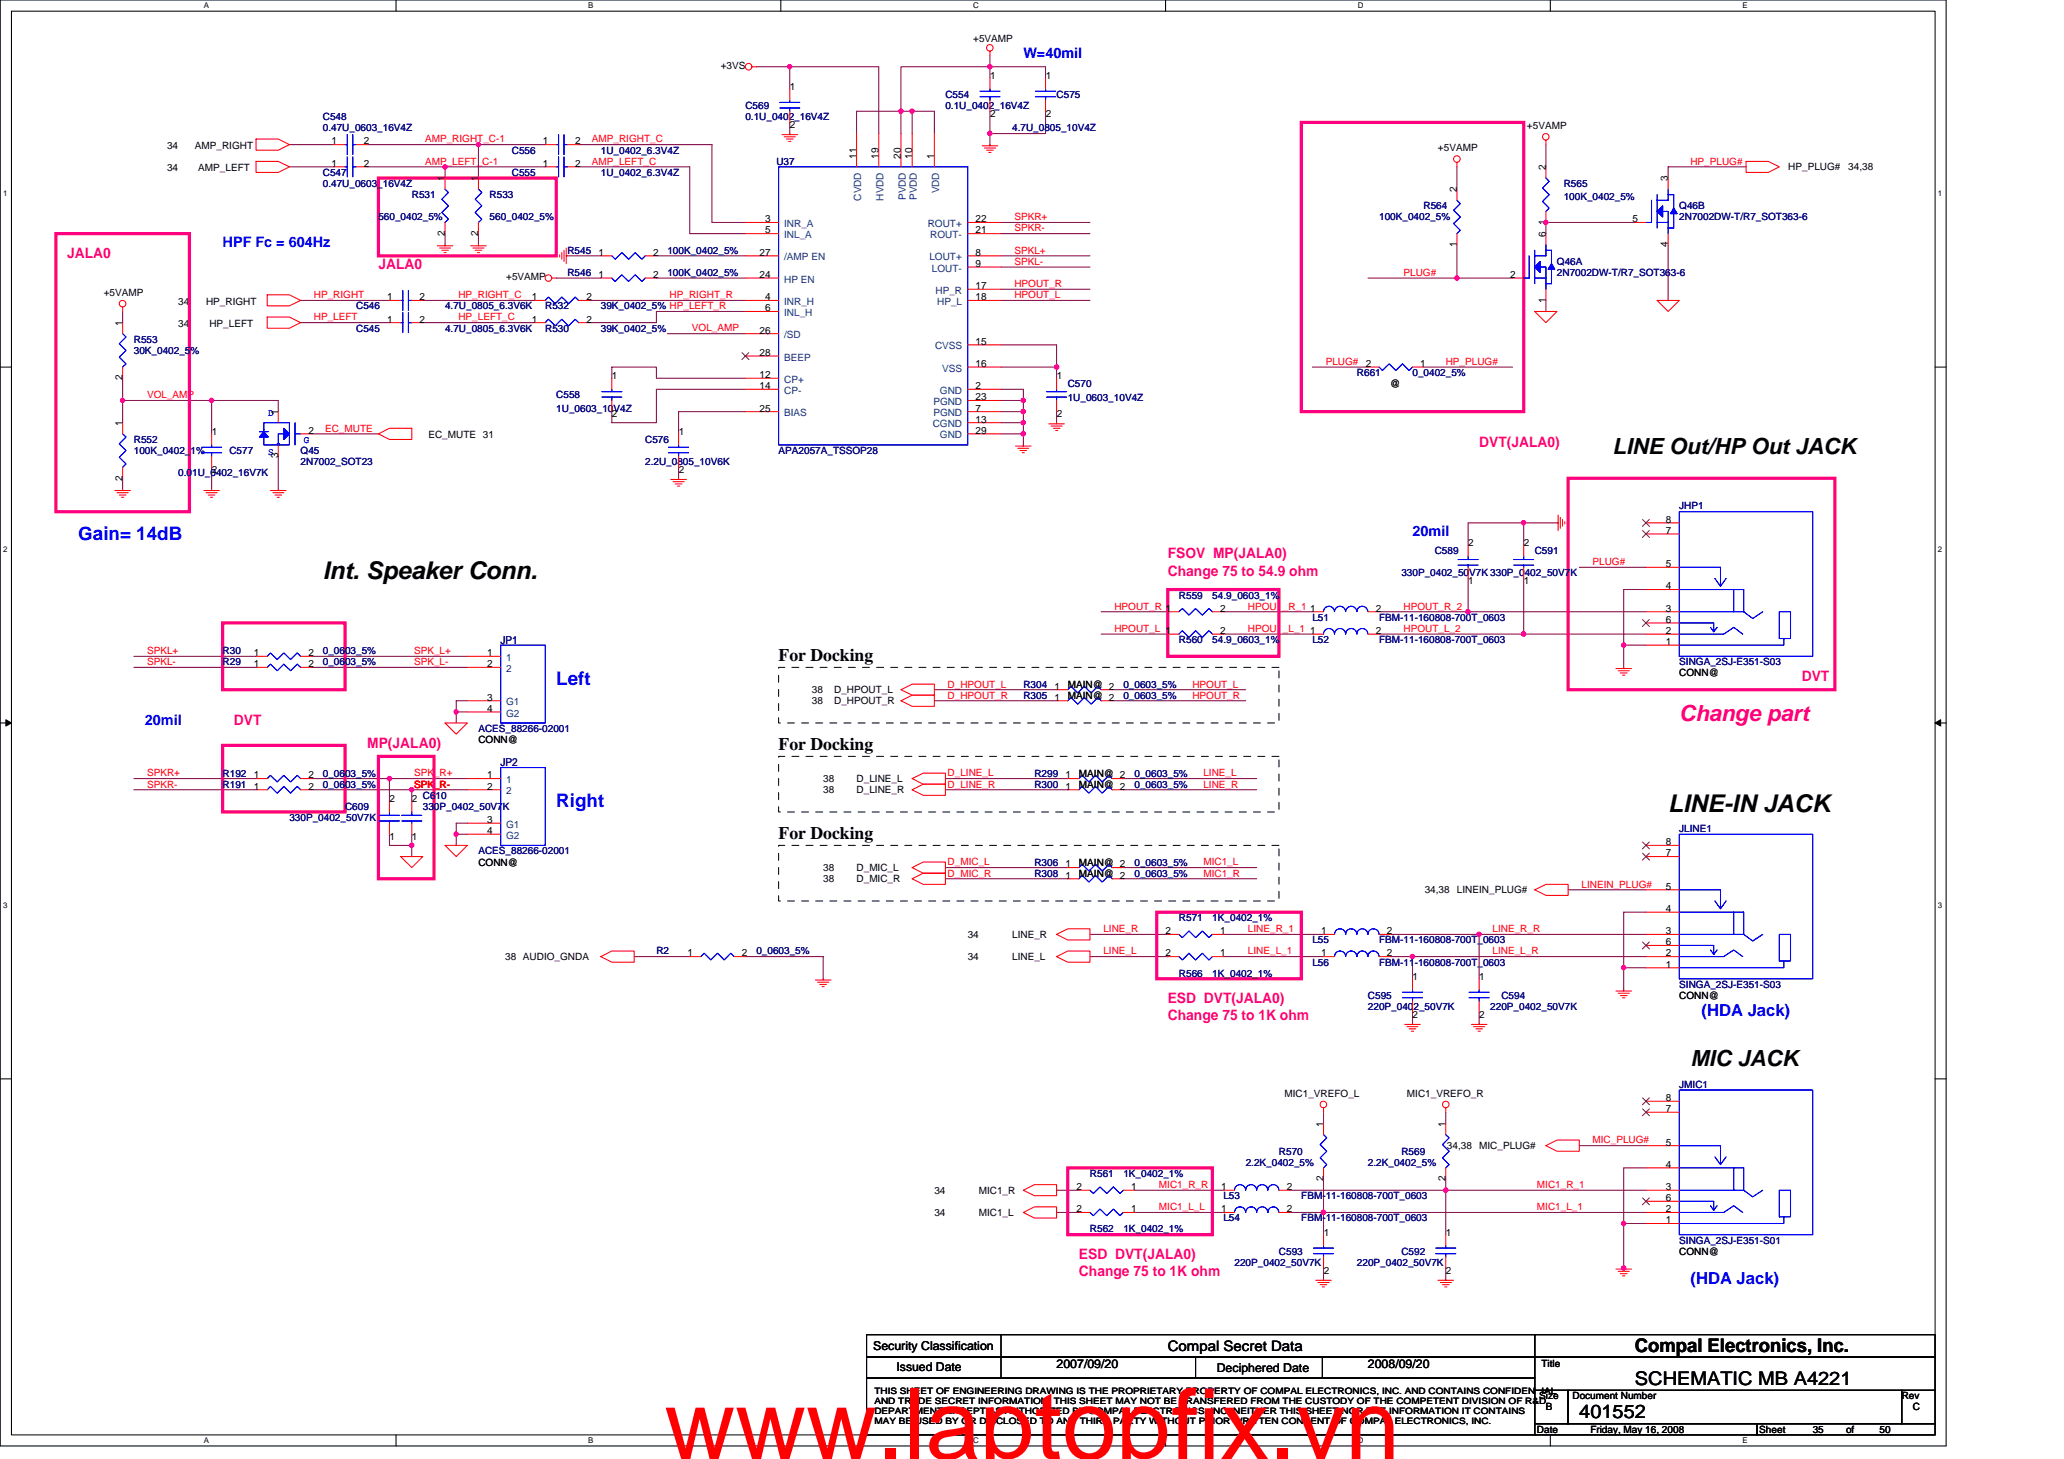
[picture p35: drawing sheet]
<svg xmlns="http://www.w3.org/2000/svg" width="297mm" height="210mm" viewBox="0 0 297 210" stroke-linecap="round" stroke-linejoin="round" font-family="sans-serif">
<defs><g id="words">
<text font-size="14.1" fill="#f00" x="95.6" y="209.9">www.laptopfix.vn</text>
<g font-size="3.5">
<text x="46.5" y="83.2">Int. Speaker Conn.</text>
<text x="240.1" y="116.9">LINE-IN JACK</text>
</g>
<g font-size="3.2">
<text x="232.1" y="65.4">LINE Out/HP Out JACK</text>
<text x="243.3" y="153.4">MIC JACK</text>
</g>
<text font-size="3.2" fill="#ff0080" x="241.7" y="103.8">Change part</text>
<g font-size="2.7" fill="#00f">
<text x="11.3" y="77.7">Gain= 14dB</text>
<text x="80" y="98.5">Left</text>
<text x="80" y="116.1">Right</text>
</g>
<g font-size="2.7">
<text x="235.3" y="194.5">Compal Electronics, Inc.</text>
<text x="235.3" y="199.3">SCHEMATIC MB A4221</text>
<text x="227.3" y="204.1">401552</text>
</g>
<g font-size="2.5">
<text x="112.1" y="95.1">For Docking</text>
<text x="112.1" y="107.9">For Docking</text>
<text x="112.1" y="120.7">For Docking</text>
</g>
<g font-size="2.4" fill="#00f">
<text x="244.9" y="146.2">(HDA Jack)</text>
<text x="243.3" y="184.7">(HDA Jack)</text>
</g>
<g font-size="2.1" fill="#00f">
<text x="147.3" y="8.3">W=40mil</text>
<text x="32" y="35.5">HPF Fc = 604Hz</text>
<text x="203.3" y="77.2">20mil</text>
<text x="20.8" y="104.4">20mil</text>
</g>
<g font-size="2.1" fill="#ff0080">
<text x="9.6" y="37.1">JALA0</text>
<text x="54.5" y="38.7">JALA0</text>
<text x="212.9" y="64.3">DVT(JALA0)</text>
<text x="168.1" y="80.3">FSOV MP(JALA0)</text>
<text x="168.1" y="82.8">Change 75 to 54.9 ohm</text>
<text x="259.3" y="97.9">DVT</text>
<text x="33.7" y="104.4">DVT</text>
<text x="52.8" y="107.5">MP(JALA0)</text>
<text x="168.1" y="144.4">ESD DVT(JALA0)</text>
<text x="168.1" y="146.8">Change 75 to 1K ohm</text>
<text x="155.3" y="181.2">ESD DVT(JALA0)</text>
<text x="155.3" y="183.6">Change 75 to 1K ohm</text>
</g>
<text font-size="2.1" x="168.1" y="194.4">Compal Secret Data</text>
<g font-size="1.8">
<text x="125.7" y="194.2">Security Classification</text>
<text x="129" y="197.3">Issued Date</text>
<text x="152.1" y="196.8">2007/09/20</text>
<text x="175.1" y="197.4">Deciphered Date</text>
<text x="196.9" y="196.8">2008/09/20</text>
</g>
<g font-size="1.6" fill="#000080">
<text x="72" y="92.6">JP1</text>
<text x="72" y="110.2">JP2</text>
</g>
<g font-size="1.4">
<text x="103.7" y="9.9">+3VS</text>
<text x="140.1" y="6.1">+5VAMP</text>
<text x="142.5" y="11.4">1</text>
<text x="150.5" y="11.4">1</text>
<text x="113.7" y="13">1</text>
<text x="142.5" y="16.8">2</text>
<text x="150.5" y="16.8">2</text>
<text x="24" y="21.5">34</text>
<text x="28" y="21.5">AMP_RIGHT</text>
<text x="47.7" y="24">1</text>
<text x="47.7" y="20.8">1</text>
<text x="52.4" y="24">2</text>
<text x="52.4" y="20.8">2</text>
<text x="78.1" y="24">1</text>
<text x="78.1" y="20.8">1</text>
<text x="82.8" y="24">2</text>
<text x="82.8" y="20.8">2</text>
<text x="113.7" y="18.4">2</text>
<text x="123.3" y="22.9" transform="rotate(-90 123.3 22.9)">11</text>
<text x="126.4" y="22.9" transform="rotate(-90 126.4 22.9)">19</text>
<text x="129.6" y="22.9" transform="rotate(-90 129.6 22.9)">20</text>
<text x="131.3" y="22.9" transform="rotate(-90 131.3 22.9)">10</text>
<text x="134.4" y="22.9" transform="rotate(-90 134.4 22.9)">1</text>
<text x="206.9" y="21.8">+5VAMP</text>
<text x="219.7" y="18.6">+5VAMP</text>
<text x="24" y="24.7">34</text>
<text x="28.5" y="24.7">AMP_LEFT</text>
<text x="64" y="26.1" transform="rotate(-90 64 26.1)">1</text>
<text x="68.8" y="26.1" transform="rotate(-90 68.8 26.1)">1</text>
<text x="209.7" y="27.7" transform="rotate(-90 209.7 27.7)">2</text>
<text x="222.5" y="24.5" transform="rotate(-90 222.5 24.5)">2</text>
<text x="240" y="26.1" transform="rotate(-90 240 26.1)">3</text>
<text x="257.4" y="24.5">HP_PLUG#</text>
<text x="266" y="24.5">34,38</text>
<text x="64" y="33.9" transform="rotate(-90 64 33.9)">2</text>
<text x="68.8" y="33.9" transform="rotate(-90 68.8 33.9)">2</text>
<text x="110.1" y="32">3</text>
<text x="110.1" y="33.6">5</text>
<text x="140.4" y="32">22</text>
<text x="140.4" y="33.6">21</text>
<text x="209.7" y="35.5" transform="rotate(-90 209.7 35.5)">1</text>
<text x="222.5" y="34.1" transform="rotate(-90 222.5 34.1)">6</text>
<text x="222.5" y="32.3" transform="rotate(-90 222.5 32.3)">1</text>
<text x="234.9" y="32">5</text>
<text x="240" y="35.5" transform="rotate(-90 240 35.5)">4</text>
<text x="72.9" y="40.3">+5VAMP</text>
<text x="86.1" y="36.8">1</text>
<text x="86.1" y="40">1</text>
<text x="94" y="36.8">2</text>
<text x="94" y="40">2</text>
<text x="109.3" y="36.8">27</text>
<text x="109.3" y="40">24</text>
<text x="140.4" y="36.8">8</text>
<text x="140.4" y="41.6">17</text>
<text x="140.4" y="38.4">9</text>
<text x="217.4" y="40">2</text>
<text x="14.9" y="42.6">+5VAMP</text>
<text x="17.6" y="46.9" transform="rotate(-90 17.6 46.9)">1</text>
<text x="25.7" y="43.9">34</text>
<text x="25.7" y="47.1">34</text>
<text x="29.7" y="43.9">HP_RIGHT</text>
<text x="30.1" y="47.1">HP_LEFT</text>
<text x="55.7" y="46.4">1</text>
<text x="55.7" y="43.2">1</text>
<text x="60.4" y="46.4">2</text>
<text x="60.4" y="43.2">2</text>
<text x="76.5" y="46.4">1</text>
<text x="76.5" y="43.2">1</text>
<text x="84.4" y="46.4">2</text>
<text x="84.4" y="43.2">2</text>
<text x="109.3" y="48">26</text>
<text x="110.1" y="43.2">4</text>
<text x="110.1" y="44.8">6</text>
<text x="140.4" y="43.2">18</text>
<text x="222.5" y="43.5" transform="rotate(-90 222.5 43.5)">1</text>
<text x="109.3" y="51.2">28</text>
<text x="140.4" y="52.8">16</text>
<text x="140.4" y="49.6">15</text>
<text x="196.6" y="52.8">2</text>
<text x="204.4" y="52.8">1</text>
<text x="17.6" y="54.7" transform="rotate(-90 17.6 54.7)">2</text>
<text x="40" y="59.7" transform="rotate(-90 40 59.7)">1</text>
<text x="88.1" y="54.6">1</text>
<text x="109.3" y="54.4">12</text>
<text x="109.3" y="56">14</text>
<text x="109.3" y="59.2">25</text>
<text x="140.4" y="57.6">23</text>
<text x="140.4" y="59.2">7</text>
<text x="140.4" y="56">2</text>
<text x="152.1" y="54.6">1</text>
<text x="200.1" y="55.7">@</text>
<text x="17.6" y="61.3" transform="rotate(-90 17.6 61.3)">1</text>
<text x="30.5" y="62.6">1</text>
<text x="40" y="65.9" transform="rotate(-90 40 65.9)">3</text>
<text x="44.4" y="62.4">2</text>
<text x="61.7" y="63.1">EC_MUTE 31</text>
<text x="88.1" y="60">2</text>
<text x="97.7" y="62.6">1</text>
<text x="140.4" y="62.4">29</text>
<text x="140.4" y="60.8">13</text>
<text x="152.1" y="60">2</text>
<text x="17.6" y="69.2" transform="rotate(-90 17.6 69.2)">2</text>
<text x="30.5" y="68">2</text>
<text x="97.7" y="68">2</text>
<text x="239.8" y="75.2">8</text>
<text x="239.8" y="76.8">7</text>
<text x="211.3" y="78.6">2</text>
<text x="219.3" y="78.6">2</text>
<text x="239.8" y="81.6">5</text>
<text x="175.6" y="88">2</text>
<text x="188.5" y="88">1</text>
<text x="198" y="88">2</text>
<text x="211.3" y="84">1</text>
<text x="219.3" y="84">1</text>
<text x="239.8" y="88">3</text>
<text x="239.8" y="84.8">4</text>
<text x="239.8" y="89.6">6</text>
<text x="36.5" y="94.4">1</text>
<text x="36.5" y="96">1</text>
<text x="44.4" y="94.4">2</text>
<text x="44.4" y="96">2</text>
<text x="70.1" y="94.4">1</text>
<text x="70.1" y="96">2</text>
<text x="175.6" y="91.2">2</text>
<text x="188.5" y="91.2">1</text>
<text x="198" y="91.2">2</text>
<text x="239.8" y="92.8">1</text>
<text x="239.8" y="91.2">2</text>
<text x="70.1" y="100.8">3</text>
<text x="116.9" y="99.7">38</text>
<text x="116.9" y="101.3">38</text>
<text x="120.1" y="99.7">D_HPOUT_L</text>
<text x="120.1" y="101.3">D_HPOUT_R</text>
<text x="151.7" y="99.2">1</text>
<text x="151.7" y="100.8">1</text>
<text x="153.7" y="98.9">MAIN@ 2</text>
<text x="153.7" y="100.5">MAIN@ 2</text>
<text x="241.7" y="97.3">CONN@</text>
<text x="68.9" y="106.9">CONN@</text>
<text x="70.1" y="102.4">4</text>
<text x="36.5" y="112">1</text>
<text x="36.5" y="113.6">1</text>
<text x="44.4" y="112">2</text>
<text x="44.4" y="113.6">2</text>
<text x="70.1" y="112">1</text>
<text x="70.1" y="113.6">2</text>
<text x="118.5" y="112.5">38</text>
<text x="123.3" y="112.5">D_LINE_L</text>
<text x="153.3" y="113.6">1</text>
<text x="153.3" y="112">1</text>
<text x="155.3" y="113.3">MAIN@ 2</text>
<text x="155.3" y="111.7">MAIN@ 2</text>
<text x="56.1" y="115.4">2</text>
<text x="59.3" y="115.4">2</text>
<text x="70.1" y="120">4</text>
<text x="70.1" y="118.4">3</text>
<text x="118.5" y="114.1">38</text>
<text x="123.3" y="114.1">D_LINE_R</text>
<text x="56.1" y="120.8">1</text>
<text x="59.3" y="120.8">1</text>
<text x="68.9" y="124.5">CONN@</text>
<text x="118.5" y="125.3">38</text>
<text x="123.3" y="125.3">D_MIC_L</text>
<text x="153.3" y="124.8">1</text>
<text x="155.3" y="124.5">MAIN@ 2</text>
<text x="239.8" y="121.6">8</text>
<text x="239.8" y="123.2">7</text>
<text x="118.5" y="126.9">38</text>
<text x="123.3" y="126.9">D_MIC_R</text>
<text x="153.3" y="126.4">1</text>
<text x="155.3" y="126.1">MAIN@ 2</text>
<text x="205" y="128.5">34,38</text>
<text x="209.7" y="128.5">LINEIN_PLUG#</text>
<text x="239.8" y="131.2">4</text>
<text x="239.8" y="128">5</text>
<text x="98.9" y="137.6">1</text>
<text x="106.8" y="137.6">2</text>
<text x="139.3" y="134.9">34</text>
<text x="145.7" y="134.9">LINE_R</text>
<text x="167.7" y="137.6">2</text>
<text x="167.7" y="134.4">2</text>
<text x="175.6" y="137.6">1</text>
<text x="175.6" y="134.4">1</text>
<text x="190.1" y="134.4">1</text>
<text x="190.1" y="137.6">1</text>
<text x="199.6" y="134.4">2</text>
<text x="199.6" y="137.6">2</text>
<text x="239.8" y="137.6">2</text>
<text x="239.8" y="134.4">3</text>
<text x="239.8" y="136">6</text>
<text x="72.7" y="138.1">38 AUDIO_GNDA</text>
<text x="139.3" y="138.1">34</text>
<text x="145.7" y="138.1">LINE_L</text>
<text x="203.3" y="141">1</text>
<text x="212.9" y="141">1</text>
<text x="239.8" y="139.2">1</text>
<text x="241.7" y="143.7">CONN@</text>
<text x="203.3" y="146.4">2</text>
<text x="212.9" y="146.4">2</text>
<text x="184.9" y="157.8">MIC1_VREFO_L</text>
<text x="202.5" y="157.8">MIC1_VREFO_R</text>
<text x="239.8" y="158.4">8</text>
<text x="239.8" y="160">7</text>
<text x="190.5" y="162.1" transform="rotate(-90 190.5 162.1)">1</text>
<text x="208" y="162.1" transform="rotate(-90 208 162.1)">1</text>
<text x="208.2" y="165.3">34,38</text>
<text x="212.9" y="165.3">MIC_PLUG#</text>
<text x="239.8" y="168">4</text>
<text x="239.8" y="164.8">5</text>
<text x="134.5" y="171.7">34</text>
<text x="140.9" y="171.7">MIC1_R</text>
<text x="154.9" y="171.2">2</text>
<text x="162.8" y="171.2">1</text>
<text x="175.7" y="171.2">1</text>
<text x="185.2" y="171.2">2</text>
<text x="190.5" y="169.9" transform="rotate(-90 190.5 169.9)">2</text>
<text x="208" y="169.9" transform="rotate(-90 208 169.9)">2</text>
<text x="239.8" y="171.2">3</text>
<text x="239.8" y="172.8">6</text>
<text x="134.5" y="174.9">34</text>
<text x="140.9" y="174.9">MIC1_L</text>
<text x="154.9" y="174.4">2</text>
<text x="162.8" y="174.4">1</text>
<text x="175.7" y="174.4">1</text>
<text x="185.2" y="174.4">2</text>
<text x="190.5" y="177.8">1</text>
<text x="208.1" y="177.8">1</text>
<text x="239.8" y="176">1</text>
<text x="239.8" y="174.4">2</text>
<text x="190.5" y="183.2">2</text>
<text x="208.1" y="183.2">2</text>
<text x="241.7" y="180.5">CONN@</text>
<text x="221.8" y="196.7">Title</text>
<text x="221.5" y="201.3">Size</text>
<text x="222.5" y="202.9">B</text>
<text x="226.3" y="201.3">Document Number</text>
<text x="273.7" y="201.3">Rev</text>
<text x="275.3" y="202.9">C</text>
<text x="221.2" y="206.1">Date</text>
<text x="228.9" y="206.1">Friday, May 16, 2008</text>
<text x="253.2" y="206.1">Sheet</text>
<text x="260.9" y="206.1">35</text>
<text x="265.7" y="206.1">of</text>
<text x="270.5" y="206.1">50</text>
</g>
<g font-size="1.4" fill="#000080">
<text x="46.5" y="17.3">C548</text>
<text x="107.3" y="15.7">C569</text>
<text x="107.3" y="17.3">0.1U_0402_16V4Z</text>
<text x="136.1" y="14.1">C554</text>
<text x="136.1" y="15.7">0.1U_0402_16V4Z</text>
<text x="152.1" y="14.1">C575</text>
<text x="46.5" y="18.9">0.47U_0603_16V4Z</text>
<text x="73.7" y="22.1">C556</text>
<text x="86.5" y="22.1">1U_0402_6.3V4Z</text>
<text x="111.7" y="23.7">U37</text>
<text x="145.7" y="18.9">4.7U_0805_10V4Z</text>
<text x="46.5" y="25.3">C547</text>
<text x="46.5" y="26.9">0.47U_0603_16V4Z</text>
<text x="59.3" y="28.5">R531</text>
<text x="70.5" y="28.5">R533</text>
<text x="73.7" y="25.3">C555</text>
<text x="86.5" y="25.3">1U_0402_6.3V4Z</text>
<text x="225" y="26.9">R565</text>
<text x="225" y="28.8">100K_0402_5%</text>
<text x="54.5" y="31.7">560_0402_5%</text>
<text x="70.5" y="31.7">560_0402_5%</text>
<text x="198.5" y="31.7">100K_0402_5%</text>
<text x="204.9" y="30.1">R564</text>
<text x="241.7" y="30.1">Q46B</text>
<text x="241.7" y="31.7">2N7002DW-T/R7_SOT363-6</text>
<text x="81.7" y="36.5">R545</text>
<text x="81.7" y="39.7">R546</text>
<text x="96.1" y="36.5">100K_0402_5%</text>
<text x="96.1" y="39.7">100K_0402_5%</text>
<text x="224.1" y="38.1">Q46A</text>
<text x="224.1" y="39.7">2N7002DW-T/R7_SOT363-6</text>
<text x="51.3" y="47.7">C545</text>
<text x="51.3" y="44.5">C546</text>
<text x="64" y="47.7">4.7U_0805_6.3V6K</text>
<text x="64" y="44.5">4.7U_0805_6.3V6K</text>
<text x="78.5" y="47.7">R530</text>
<text x="78.5" y="44.5">R532</text>
<text x="86.5" y="47.7">39K_0402_5%</text>
<text x="86.5" y="44.5">39K_0402_5% HP_LEFT_R</text>
<text x="19.3" y="49.3">R553</text>
<text x="19.3" y="50.9">30K_0402_5%</text>
<text x="80" y="57.3">C558</text>
<text x="80" y="59.2">1U_0603_10V4Z</text>
<text x="153.7" y="55.7">C570</text>
<text x="153.7" y="57.6">1U_0603_10V4Z</text>
<text x="195.3" y="54.1">R661</text>
<text x="203.3" y="54.1">0_0402_5%</text>
<text x="19.3" y="63.7">R552</text>
<text x="19.3" y="65.3">100K_0402_1%</text>
<text x="33" y="65.3">C577</text>
<text x="43.3" y="65.3">Q45</text>
<text x="92.9" y="63.7">C576</text>
<text x="112.1" y="65.3">APA2057A_TSSOP28</text>
<text x="25.6" y="68.5">0.01U_0402_16V7K</text>
<text x="43.3" y="66.9">2N7002_SOT23</text>
<text x="92.9" y="66.9">2.2U_0805_10V6K</text>
<text x="241.7" y="73.3">JHP1</text>
<text x="201.7" y="82.9">330P_0402_50V7K 330P_0402_50V7K</text>
<text x="206.5" y="79.7">C589</text>
<text x="220.9" y="79.7">C591</text>
<text x="169.7" y="86.1">R559</text>
<text x="174.5" y="86.1">54.9_0603_1%</text>
<text x="188.9" y="89.3">L51</text>
<text x="198.5" y="89.3">FBM-11-160808-700T_0603</text>
<text x="32" y="94.1">R30</text>
<text x="32" y="95.7">R29</text>
<text x="46.5" y="94.1">0_0603_5%</text>
<text x="46.5" y="95.7">0_0603_5%</text>
<text x="169.7" y="92.5">R560</text>
<text x="174.5" y="92.5">54.9_0603_1%</text>
<text x="188.9" y="92.5">L52</text>
<text x="198.5" y="92.5">FBM-11-160808-700T_0603</text>
<text x="241.7" y="95.7">SINGA_2SJ-E351-S03</text>
<text x="147.3" y="98.9">R304</text>
<text x="147.3" y="100.5">R305</text>
<text x="161.7" y="98.9">0_0603_5%</text>
<text x="161.7" y="100.5">0_0603_5%</text>
<text x="68.9" y="105.3">ACES_88266-02001</text>
<text x="32" y="111.7">R192</text>
<text x="32" y="113.3">R191</text>
<text x="46.5" y="111.7">0_0603_5%</text>
<text x="46.5" y="113.3">0_0603_5%</text>
<text x="148.9" y="113.3">R300</text>
<text x="148.9" y="111.7">R299</text>
<text x="163.3" y="113.3">0_0603_5%</text>
<text x="163.3" y="111.7">0_0603_5%</text>
<text x="41.7" y="118.1">330P_0402_50V7K</text>
<text x="49.7" y="116.5">C609</text>
<text x="60.9" y="114.9">C610</text>
<text x="60.9" y="116.5">330P_0402_50V7K</text>
<text x="241.7" y="119.7">JLINE1</text>
<text x="68.9" y="122.9">ACES_88266-02001</text>
<text x="148.9" y="124.5">R306</text>
<text x="163.3" y="124.5">0_0603_5%</text>
<text x="148.9" y="126.1">R308</text>
<text x="163.3" y="126.1">0_0603_5%</text>
<text x="94.5" y="137.3">R2</text>
<text x="108.9" y="137.3">0_0603_5%</text>
<text x="169.7" y="132.5">R571</text>
<text x="174.5" y="132.5">1K_0402_1%</text>
<text x="188.9" y="135.7">L55</text>
<text x="198.5" y="135.7">FBM-11-160808-700T_0603</text>
<text x="169.7" y="140.5">R566</text>
<text x="174.5" y="140.5">1K_0402_1%</text>
<text x="188.9" y="138.9">L56</text>
<text x="196.9" y="143.7">C595</text>
<text x="198.5" y="138.9">FBM-11-160808-700T_0603</text>
<text x="216.1" y="143.7">C594</text>
<text x="241.7" y="142.1">SINGA_2SJ-E351-S03</text>
<text x="196.9" y="145.3">220P_0402_50V7K</text>
<text x="214.5" y="145.3">220P_0402_50V7K</text>
<text x="241.7" y="156.5">JMIC1</text>
<text x="179.3" y="167.7">2.2K_0402_5%</text>
<text x="184.1" y="166.1">R570</text>
<text x="196.9" y="167.7">2.2K_0402_5%</text>
<text x="201.7" y="166.1">R569</text>
<text x="156.9" y="169.3">R561</text>
<text x="161.7" y="169.3">1K_0402_1%</text>
<text x="176.1" y="172.5">L53</text>
<text x="187.3" y="172.5">FBM-11-160808-700T_0603</text>
<text x="156.9" y="177.3">R562</text>
<text x="161.7" y="177.3">1K_0402_1%</text>
<text x="176.1" y="175.7">L54</text>
<text x="187.3" y="175.7">FBM-11-160808-700T_0603</text>
<text x="241.7" y="178.9">SINGA_2SJ-E351-S01</text>
<text x="177.7" y="182.1">220P_0402_50V7K</text>
<text x="184.1" y="180.5">C593</text>
<text x="195.3" y="182.1">220P_0402_50V7K</text>
<text x="201.7" y="180.5">C592</text>
</g>
<g font-size="1.4" fill="#f00">
<text x="61.2" y="20.5">AMP_RIGHT_C-1</text>
<text x="61.2" y="23.7">AMP_LEFT_C-1</text>
<text x="85.2" y="20.5">AMP_RIGHT_C</text>
<text x="85.2" y="23.7">AMP_LEFT_C</text>
<text x="243.3" y="23.7">HP_PLUG#</text>
<text x="146" y="31.7">SPKR+</text>
<text x="146" y="33.3">SPKR-</text>
<text x="146" y="36.5">SPKL+</text>
<text x="146" y="38.1">SPKL-</text>
<text x="146" y="41.3">HPOUT_R</text>
<text x="202" y="39.7">PLUG#</text>
<text x="45.2" y="46.1">HP_LEFT</text>
<text x="45.2" y="42.9">HP_RIGHT</text>
<text x="66" y="42.9">HP_RIGHT_C</text>
<text x="66" y="46.1">HP_LEFT_C</text>
<text x="96.4" y="42.9">HP_RIGHT_R</text>
<text x="99.6" y="47.7">VOL_AMP</text>
<text x="146" y="42.9">HPOUT_L</text>
<text x="190.8" y="52.5">PLUG#</text>
<text x="208.1" y="52.5">HP_PLUG#</text>
<text x="21.2" y="57.3">VOL_AMP</text>
<text x="46.8" y="62.1">EC_MUTE</text>
<text x="229.2" y="81.3">PLUG#</text>
<text x="160.4" y="87.7">HPOUT_R 1</text>
<text x="179.6" y="87.7">HPOU _R_1</text>
<text x="202" y="87.7">HPOUT_R_2</text>
<text x="21.2" y="95.7">SPKL-</text>
<text x="21.2" y="94.1">SPKL+</text>
<text x="59.6" y="95.7">SPK_L-</text>
<text x="59.6" y="94.1">SPK_L+</text>
<text x="160.4" y="90.9">HPOUT_L 1</text>
<text x="179.6" y="90.9">HPOU _L_1</text>
<text x="202" y="90.9">HPOUT_L_2</text>
<text x="136.4" y="98.9">D_HPOUT_L</text>
<text x="136.4" y="100.5">D_HPOUT_R</text>
<text x="171.6" y="100.5">HPOUT_R</text>
<text x="171.6" y="98.9">HPOUT_L</text>
<text x="21.2" y="113.3">SPKR-</text>
<text x="21.2" y="111.7">SPKR+</text>
<text x="59.6" y="113.3">SPK_R-</text>
<text x="59.6" y="111.7">SPK_R+</text>
<text x="136.4" y="111.7">D_LINE_L</text>
<text x="136.4" y="113.3">D_LINE_R</text>
<text x="173.2" y="111.7">LINE_L</text>
<text x="173.2" y="113.3">LINE_R</text>
<text x="136.4" y="124.5">D_MIC_L</text>
<text x="173.2" y="124.5">MIC1_L</text>
<text x="136.4" y="126.1">D_MIC_R</text>
<text x="173.2" y="126.1">MIC1_R</text>
<text x="227.6" y="127.7">LINEIN_PLUG#</text>
<text x="158.8" y="137.3">LINE_L</text>
<text x="158.8" y="134.1">LINE_R</text>
<text x="179.6" y="134.1">LINE_R_1</text>
<text x="179.6" y="137.3">LINE_L_1</text>
<text x="214.8" y="137.3">LINE_L_R</text>
<text x="214.8" y="134.1">LINE_R_R</text>
<text x="229.2" y="164.5">MIC_PLUG#</text>
<text x="166.8" y="170.9">MIC1_R_R</text>
<text x="221.2" y="170.9">MIC1_R_1</text>
<text x="166.8" y="174.1">MIC1_L_L</text>
<text x="221.2" y="174.1">MIC1_L_1</text>
</g>
<g font-size="1.4" fill="#004080">
<text x="123.9" y="28.9" transform="rotate(-90 123.9 28.9)">CVDD</text>
<text x="127.1" y="28.9" transform="rotate(-90 127.1 28.9)">HVDD</text>
<text x="130.3" y="28.8" transform="rotate(-90 130.3 28.8)">PVDD</text>
<text x="131.9" y="28.8" transform="rotate(-90 131.9 28.8)">PVDD</text>
<text x="135.1" y="27.8" transform="rotate(-90 135.1 27.8)">VDD</text>
<text x="112.9" y="32.7">INR_A</text>
<text x="112.9" y="34.3">INL_A</text>
<text x="133.5" y="32.7">ROUT+</text>
<text x="133.9" y="34.3">ROUT-</text>
<text x="112.9" y="37.5">/AMP EN</text>
<text x="112.9" y="40.7">HP EN</text>
<text x="133.7" y="37.5">LOUT+</text>
<text x="134.1" y="39.1">LOUT-</text>
<text x="112.9" y="43.9">INR_H</text>
<text x="112.9" y="45.5">INL_H</text>
<text x="134.6" y="42.3">HP_R</text>
<text x="134.9" y="43.9">HP_L</text>
<text x="112.9" y="51.9">BEEP</text>
<text x="112.9" y="48.7">/SD</text>
<text x="134.6" y="50.3">CVSS</text>
<text x="135.6" y="53.5">VSS</text>
<text x="112.9" y="55.1">CP+</text>
<text x="112.9" y="56.7">CP-</text>
<text x="112.9" y="59.9">BIAS</text>
<text x="134.3" y="58.3">PGND</text>
<text x="134.3" y="59.9">PGND</text>
<text x="135.3" y="56.7">GND</text>
<text x="134.2" y="61.5">CGND</text>
<text x="135.3" y="63.1">GND</text>
<text x="72.9" y="95.1">1</text>
<text x="72.9" y="96.7">2</text>
<text x="72.9" y="101.5">G1</text>
<text x="72.9" y="103.1">G2</text>
<text x="72.9" y="112.7">1</text>
<text x="72.9" y="114.3">2</text>
<text x="72.9" y="119.1">G1</text>
<text x="72.9" y="120.7">G2</text>
</g>
<g font-size="1.4" fill="#00f">
<text x="38.6" y="59.9">D</text>
<text x="38.6" y="65.5">S</text>
<text x="43.7" y="63.7">G</text>
</g>
<g font-size="1.3">
<text x="125.8" y="200.5">THIS SHEET OF ENGINEERING DRAWING IS THE PROPRIETARY PROPERTY OF COMPAL ELECTRONICS, INC. AND CONTAINS CONFIDEN IAL</text>
<text x="125.8" y="202">AND TRADE SECRET INFORMATION. THIS SHEET MAY NOT BE TRANSFERED FROM THE CUSTODY OF THE COMPETENT DIVISION OF R&amp;D</text>
<text x="125.8" y="203.5">DEPARTMENT EXCEPT AS AUTHORIZED BY COMPAL ELECTRONICS, INC. NEITHER THIS SHEET NOR THE INFORMATION IT CONTAINS</text>
<text x="125.8" y="204.9">MAY BE USED BY OR DISCLOSED TO ANY THIRD PARTY WITHOUT PRIOR WRITTEN CONSENT OF COMPAL ELECTRONICS, INC.</text>
</g>
<g font-size="1.1">
<text x="29.3" y="1.2">A</text>
<text x="84.7" y="1.2">B</text>
<text x="140" y="1.2">C</text>
<text x="195.4" y="1.2">D</text>
<text x="250.8" y="1.2">E</text>
<text x=".4" y="28.2">1</text>
<text x="278.9" y="28.2">1</text>
<text x=".4" y="79.4">2</text>
<text x="278.9" y="79.4">2</text>
<text x=".4" y="130.6">3</text>
<text x="278.9" y="130.6">3</text>
<text x="29.3" y="207.6">A</text>
<text x="84.7" y="207.6">B</text>
<text x="140" y="207.6">C</text>
<text x="195.4" y="207.6">D</text>
<text x="250.8" y="207.6">E</text>
</g>
</g></defs>
<path d="M0 0h280.1v208h-280.1zM1.6 1.6h276.9v204.8h-276.9z" fill="none" stroke="#000" stroke-width=".15"/>
<g fill="#fff">
<path d="M29.3 .2h.8v1.2h-.8z"/>
<path d="M29.3 206.6h.8v1.3h-.8z"/>
</g>
<path d="M57 0v1.6M57 206.4v1.6" fill="none" stroke="#000" stroke-width=".15"/>
<g fill="#fff">
<path d="M84.7 .2h.7v1.2h-.7z"/>
<path d="M84.7 206.6h.7v1.3h-.7z"/>
</g>
<path d="M112.4 0v1.6M112.4 206.4v1.6" fill="none" stroke="#000" stroke-width=".15"/>
<g fill="#fff">
<path d="M140 .2h.8v1.2h-.8z"/>
<path d="M140 206.6h.8v1.3h-.8z"/>
</g>
<path d="M167.7 0v1.6M167.7 206.4v1.6" fill="none" stroke="#000" stroke-width=".15"/>
<g fill="#fff">
<path d="M195.4 .2h.8v1.2h-.8z"/>
<path d="M195.4 206.6h.8v1.3h-.8z"/>
</g>
<path d="M223.1 0v1.6M223.1 206.4v1.6" fill="none" stroke="#000" stroke-width=".15"/>
<g fill="#fff">
<path d="M250.8 .2h.7v1.2h-.7z"/>
<path d="M250.8 206.6h.7v1.3h-.7z"/>
<path d="M.4 27.2h.7v1.3h-.7z"/>
<path d="M278.9 27.2h.6v1.3h-.6z"/>
<path d="M.4 78.4h.7v1.3h-.7z"/>
<path d="M278.9 78.4h.6v1.3h-.6z"/>
</g>
<path d="M0 52.8h1.6M278.5 52.8h1.6" fill="none" stroke="#000" stroke-width=".15"/>
<g fill="#fff">
<path d="M.4 129.6h.7v1.3h-.7z"/>
<path d="M278.9 129.6h.6v1.3h-.6z"/>
</g>
<path d="M0 104h1.6M278.5 104h1.6" fill="none" stroke="#000" stroke-width=".15"/>
<path d="M.8 103.5l.8 .5-.8 .5zM278.5 104l.8-.5v1z" fill="#000" stroke="#000" stroke-width=".14"/>
<g fill="#fff">
<path d="M.4 180.8h.7v1.3h-.7z"/>
<path d="M278.9 180.8h.6v1.3h-.6z"/>
</g>
<g fill="none" stroke="#000" stroke-width=".15">
<path d="M0 155.2h1.6M278.5 155.2h1.6M124.7 192h96.2v3.2h-96.2zM124.7 195.2h96.2v3.1h-96.2zM124.7 198.3h96.2v8.1h-96.2zM144.1 192v6.3M172.1 195.2v3.1M190.3 195.2v3.1M220.9 192h57.6v3.2h-57.6zM220.9 195.2h57.6v4.8h-57.6zM220.9 204.8h32v1.6h-32zM220.9 200h4.8v4.8h-4.8z"/>
<path d="M225.7 200h48v4.8h-48zM252.9 204.8h25.6v1.6h-25.6zM273.7 200h4.8v4.8h-4.8z"/>
</g>
<g fill="none" stroke="#800040" stroke-width=".15">
<path d="M108.9 9.6h17.6v9.6M113.7 9.6v3.2M113.7 17.6v1.6M129.7 16h1.6v3.2M129.7 16h-6.4v3.2M129.7 16v3.2M131.3 16h3.2v3.2M142.5 8v3.2M142.5 19.2v1.6M150.5 11.2v-1.6h-20.8v6.4M150.5 16v3.2h-8v-3.2M41.7 24h6.3"/>
<path d="M41.7 20.8h6.3M52.8 20.8h16.1v4.8M64 24v1.6M64 33.6v1.6M68.9 20.8h9.6M68.9 33.6v1.6M78.5 24h-25.7M81.7 36.8h4.8M83.3 24h16v9.6h8M83.3 20.8h19.2v11.2h4.8M94.5 36.8h12.8M144.1 36.8h12.8"/>
<path d="M144.1 32h12.8M144.1 38.4h12.8M144.1 33.6h12.8M209.7 35.2v4.8M209.7 24v3.2M222.5 20.8v3.2M235.3 32h-12.8v1.6M240.1 35.2v8M251.3 24h-11.2v1.6M17.6 44.8v1.6M17.6 54.4v6.4M17.6 57.6h12.9v4.8"/>
<path d="M30.5 57.6h9.5v1.6M43.3 43.2h12.7M43.3 46.4h12.7M60.9 43.2h16M60.9 46.4h16M80 40h6.5M84.9 43.2h22.4M88.1 54.4v-1.6h6.4v1.6h12.8M94.5 40h12.8M96.1 48h11.2M107.3 59.2h-9.6v3.2M107.3 44.8h-12.8v1.6h-9.6"/>
<path d="M107.3 56h-12.8v4.8h-6.4v-1.6M144.1 52.8h8v1.6M144.1 57.6h3.2M144.1 49.6h8v3.2M144.1 56h3.2v4.8M144.1 59.2h3.2M144.1 41.6h12.8M144.1 43.2h12.8M152.1 59.2v1.6M188.9 52.8h8M196.9 40h20.8M204.9 52.8h12.8"/>
<path d="M222.5 43.2v1.6M17.6 68.8v1.6M30.5 67.2v3.2M40 65.6v4.8M44.8 62.4h9.7M97.7 67.2v1.6M144.1 60.8h3.2M147.3 62.4v1.6M147.3 60.8v1.6h-3.2M219.3 75.2v3.2M224.1 75.2h-12.8v3.2M19.3 94.4h17.5"/>
<path d="M19.3 96h17.5M44.8 96h22.5M44.8 94.4h22.5M134.5 99.2h17.6M158.5 91.2h9.6M158.5 88h9.6M160.1 99.2h19.2M176.1 91.2h12.8M176.1 88h12.8M198.5 91.2h38.4M198.5 88h38.4M211.3 83.2v4.8"/>
<path d="M219.3 83.2v8M227.3 81.6h9.6M233.7 92.8h3.2M236.9 84.8h-3.2v11.2M19.3 112h17.5M19.3 113.6h17.5M44.8 112h11.2v3.2M44.8 113.6h14.5v1.6M56 112h11.3M59.3 113.6h8M65.7 102.4v1.6M67.3 118.4h-1.6v1.6h1.6"/>
<path d="M67.3 100.8h-1.6v1.6h1.6M134.5 100.8h17.6M136.1 112h17.6M136.1 113.6h17.6M160.1 100.8h19.2M161.7 112h19.2M161.7 113.6h19.2M56 120v1.6h3.3M59.3 120v3.2M65.7 120v1.6M91.3 137.6h8M107.3 137.6h11.2v3.2"/>
<path d="M136.1 124.8h17.6M136.1 126.4h17.6M156.9 137.6h11.2M156.9 134.4h11.2M161.7 124.8h19.2M161.7 126.4h19.2M176.1 137.6h14.4M176.1 134.4h14.4M203.3 137.6v3.2M212.9 134.4v6.4M225.7 128h11.2M233.7 139.2h3.2"/>
<path d="M236.9 137.6h-36.8M236.9 134.4h-36.8M236.9 131.2h-3.2v11.2M203.3 145.6v1.6M212.9 145.6v1.6M152.1 171.2h3.2M152.1 174.4h3.2M163.3 171.2h12.8M163.3 174.4h12.8M185.7 171.2h51.2M185.7 174.4h51.2M190.5 160v1.6"/>
<path d="M190.5 169.6v8M208.1 160v1.6M208.1 169.6v8M227.3 164.8h9.6M233.7 176h3.2M236.9 168h-3.2v14.4M190.5 182.4v1.6M208.1 182.4v1.6"/>
</g>
<g fill="#f0f" stroke="#f0f" stroke-width=".15">
<circle cx="142.5" cy="19.2" r=".32"/>
<circle cx="142.5" cy="9.6" r=".31"/>
<circle cx="147.3" cy="62.4" r=".31"/>
<circle cx="147.3" cy="59.2" r=".32"/>
<circle cx="152.1" cy="52.8" r=".31"/>
<circle cx="68.8" cy="20.8" r=".31"/>
<circle cx="64" cy="24" r=".32"/>
<circle cx="131.2" cy="16" r=".32"/>
<circle cx="129.6" cy="16" r=".32"/>
<circle cx="147.3" cy="57.6" r=".31"/>
<circle cx="233.7" cy="182.4" r=".31"/>
<circle cx="233.7" cy="176" r=".32"/>
<circle cx="208.1" cy="171.2" r=".32"/>
<circle cx="203.3" cy="137.6" r=".31"/>
<circle cx="212.9" cy="134.4" r=".31"/>
<circle cx="233.7" cy="139.2" r=".32"/>
<circle cx="190.5" cy="174.4" r=".31"/>
<circle cx="209.7" cy="40" r=".32"/>
<circle cx="17.6" cy="57.6" r=".31"/>
<circle cx="147.3" cy="60.8" r=".31"/>
<circle cx="113.6" cy="9.6" r=".31"/>
<circle cx="30.4" cy="57.6" r=".31"/>
<circle cx="222.5" cy="32" r=".32"/>
<circle cx="65.6" cy="120" r=".32"/>
<circle cx="65.6" cy="102.4" r=".31"/>
<circle cx="59.2" cy="113.6" r=".31"/>
<circle cx="56" cy="112" r=".32"/>
<circle cx="233.7" cy="92.8" r=".31"/>
<circle cx="219.3" cy="91.2" r=".32"/>
<circle cx="219.3" cy="75.2" r=".32"/>
<circle cx="211.3" cy="88" r=".32"/>
<circle cx="59.2" cy="121.6" r=".31"/>
</g>
<g fill="none" stroke="#f00" stroke-width=".15">
<path d="M108.2 9.6h.7M112.5 19.4h2.3M112.9 19.7h1.6M113.7 19.2v.2M113.7 12.8v1.6M113.7 16v1.6M123.3 19.2v4.8M126.5 19.2v4.8M129.7 19.2v4.8M131.3 19.2v4.8M134.5 19.2v4.8M142.5 7.4v.6"/>
<path d="M142.5 11.2v1.6M142.5 14.4v1.6M150.5 11.2v1.6M150.5 14.4v1.6M36.8 23.2h3.2l1.7 .8-1.7 .8h-3.2zM36.8 20h3.2l1.7 .8-1.7 .8h-3.2zM48 24h1.7M48 20.8h1.7M51.3 24h1.5M51.3 20.8h1.5M62.9 35.4h2.3M63.3 35.7h1.6"/>
<path d="M63.6 36h.9M63.9 36.3h.3M64 25.6v1.6M64 32v1.6M64 35.2v.2M67.7 35.4h2.3M68 35.7h1.7M68.4 36h.9M68.7 36.3h.3M68.9 25.6v1.6M68.9 32v1.6M68.9 35.2v.2"/>
<path d="M78.5 24h1.5M78.5 20.8h1.5M80.5 36.7v.3M80.9 36.3v1M81.2 36v1.6M81.5 35.7v2.2M81.5 36.8h.2M81.7 24h1.6M81.7 20.8h1.6M86.5 36.8h1.6M92.9 36.8h1.6M107.3 36.8h4.8"/>
<path d="M107.3 32h4.8M107.3 33.6h4.8M113.2 20h.9M113.5 20.3h.3M139.3 36.8h4.8M139.3 32h4.8M139.3 38.4h4.8M139.3 33.6h4.8M141.3 21h2.3M141.7 21.3h1.6M142 21.6h.9M142.3 21.9h.3"/>
<path d="M142.5 20.8v.2M209.7 23.4v.6M209.7 27.2v1.6M209.7 33.6v1.6M222.5 20.2v.6M222.5 24v1.6M222.5 30.4v1.6M222.5 33.6v1.6M235.3 32h1.6M240.1 25.6v1.6M240.1 33.6v1.6M251.3 23.2h3.2l1.6 .8-1.6 .8h-3.2z"/>
<path d="M17.6 44.2v.6M17.6 46.4v1.6M17.6 52.8v1.6M38.5 45.6h3.2l1.6 .8-1.6 .8h-3.2zM38.5 42.4h3.2l1.6 .8-1.6 .8h-3.2zM40 59.2v1.6M56 46.4h1.7M56 43.2h1.7M59.3 46.4h1.6M59.3 43.2h1.6M76.9 46.4h1.6M76.9 43.2h1.6"/>
<path d="M79.4 40h.6M83.3 46.4h1.6M83.3 43.2h1.6M86.5 40h1.6M88.1 54.4v1.6M88.1 57.6v1.6M92.9 40h1.6M107.3 40h4.8M107.3 43.2h4.8M107.3 51.2h4.8M107.3 54.4h4.8M107.3 56h4.8"/>
<path d="M107.3 48h4.8M107.3 59.2h4.8M107.3 44.8h4.8M139.3 43.2h4.8M139.3 52.8h4.8M139.3 56h4.8M139.3 59.2h4.8M139.3 41.6h4.8M139.3 57.6h4.8M139.3 49.6h4.8M152.1 54.4v1.6M152.1 57.6v1.6"/>
<path d="M196.9 52.8h1.6M203.3 52.8h1.6M217.7 40h1.6M220.9 44.8h3.2l-1.6 1.6zM222.5 41.6v1.6M238.5 43.2h3.2l-1.6 1.6zM16.5 70.6h2.3M16.8 70.9h1.7M17.2 71.2h.9M17.5 71.5h.3M17.6 70.4v.2M17.6 60.8v1.6"/>
<path d="M17.6 67.2v1.6M29.3 70.6h2.3M29.7 70.9h1.6M30 71.2h.9M30.3 71.5h.3M30.5 62.4v1.6M30.5 65.6v1.6M30.5 70.4v.2M38.9 70.6h2.3M39.3 70.9h1.5M39.6 71.2h.9M39.9 71.5h.3"/>
<path d="M40 64v1.6M40 70.4v.2M43.3 62.4h1.5M54.5 62.4l1.5-.8h3.3v1.6h-3.3zM96.5 69h2.3M96.9 69.3h1.6M97.2 69.6h.9M97.5 69.9h.3M97.7 62.4v1.6M97.7 65.6v1.6M97.7 68.8v.2M139.3 62.4h4.8"/>
<path d="M139.3 60.8h4.8M146.2 64.2h2.2M146.5 64.5h1.6M146.8 64.8h.9M147.1 65.1h.3M147.3 64v.2M150.9 61h2.3M151.3 61.3h1.6M151.6 61.6h.9M151.9 61.9h.3M152.1 60.8v.2M211.3 78.4v1.6"/>
<path d="M219.3 78.4v1.6M224.1 75.2h.1M224.2 74.1v2.2M224.6 74.4v1.6M224.9 74.7v1M225.2 75.1v.3M236.9 75.2h4.8M236.9 76.8h4.8M36.8 94.4h1.7M36.8 96h1.7M43.3 94.4h1.5M43.3 96h1.5"/>
<path d="M67.3 94.4h4.7M67.3 96h4.7M129.7 99.2l1.6-.8h3.2v1.6h-3.2zM152.1 99.2h1.6M158.5 99.2h1.6M168.1 91.2h1.6M168.1 88h1.6M174.5 91.2h1.6M174.5 88h1.6M188.9 91.2h1.6M188.9 88h1.6M196.9 91.2h1.6"/>
<path d="M196.9 88h1.6M211.3 81.6v1.6M219.3 81.6v1.6M232.6 96.2h2.2M232.9 96.5h1.6M233.2 96.8h1M233.5 97.1h.3M233.7 96v.2M236.9 91.2h4.8M236.9 92.8h4.8M236.9 88h4.8M236.9 84.8h4.8"/>
<path d="M236.9 81.6h4.8M236.9 89.6h4.8M36.8 113.6h1.7M36.8 112h1.7M43.3 113.6h1.5M43.3 112h1.5M56 115.2v1.6M56 118.4v1.6M59.3 115.2v1.6M59.3 118.4v1.6M64 104h3.3l-1.6 1.6zM67.3 113.6h4.7"/>
<path d="M67.3 112h4.7M67.3 118.4h4.7M67.3 102.4h4.7M67.3 100.8h4.7M129.7 100.8l1.6-.8h3.2v1.6h-3.2zM131.3 112l1.6-.8h3.2v1.6h-3.2zM131.3 113.6l1.6-.8h3.2v1.6h-3.2zM152.1 100.8h1.6M153.7 113.6h1.6M153.7 112h1.6M158.5 100.8h1.6M160.1 113.6h1.6"/>
<path d="M160.1 112h1.6M57.7 123.2h3.2l-1.6 1.6zM64 121.6h3.3l-1.6 1.6zM67.3 120h4.7M86.5 137.6l1.6-.8h3.2v1.6h-3.2zM99.3 137.6h1.6M105.7 137.6h1.6M131.3 124.8l1.6-.8h3.2v1.6h-3.2zM131.3 126.4l1.6-.8h3.2v1.6h-3.2zM152.1 137.6l1.6-.8h3.2v1.6h-3.2zM152.1 134.4l1.6-.8h3.2v1.6h-3.2zM153.7 126.4h1.6"/>
<path d="M153.7 124.8h1.6M160.1 126.4h1.6M160.1 124.8h1.6M168.1 137.6h1.6M168.1 134.4h1.6M174.5 137.6h1.6M174.5 134.4h1.6M190.5 137.6h1.6M190.5 134.4h1.6M198.5 137.6h1.6M198.5 134.4h1.6M220.9 128l1.6-.8h3.2v1.6h-3.2z"/>
<path d="M236.9 137.6h4.8M236.9 134.4h4.8M236.9 139.2h4.8M236.9 131.2h4.8M236.9 128h4.8M236.9 136h4.8M236.9 121.6h4.8M236.9 123.2h4.8M117.3 141h2.3M117.7 141.3h1.6M118 141.6h.9M118.3 141.9h.3"/>
<path d="M118.5 140.8v.2M190.5 159.4v.6M202.2 147.4h2.2M202.5 147.7h1.6M202.8 148h.9M203.1 148.4h.3M203.3 140.8v1.6M203.3 144v1.6M203.3 147.2v.2M208.1 159.4v.6M211.7 147.4h2.3M212.1 147.7h1.6"/>
<path d="M212.4 148h1M212.7 148.4h.3M212.9 147.2v.2M212.9 140.8v1.6M212.9 144v1.6M232.6 142.6h2.2M232.9 142.9h1.6M233.2 143.2h1M233.5 143.6h.3M233.7 142.4v.2M236.9 158.4h4.8M147.3 174.4l1.6-.8h3.2v1.6h-3.2z"/>
<path d="M147.3 171.2l1.6-.8h3.2v1.6h-3.2zM155.3 174.4h1.6M155.3 171.2h1.6M161.7 174.4h1.6M161.7 171.2h1.6M176.1 174.4h1.6M176.1 171.2h1.6M184.1 174.4h1.6M184.1 171.2h1.6M190.5 161.6v1.6M190.5 168v1.6M190.5 177.6v1.6"/>
<path d="M208.1 161.6v1.6M208.1 168v1.6M208.1 177.6v1.6M222.5 164.8l1.6-.8h3.2v1.6h-3.2zM236.9 174.4h4.8M236.9 171.2h4.8M236.9 176h4.8M236.9 168h4.8M236.9 164.8h4.8M236.9 172.8h4.8M236.9 160h4.8M189.4 184.2h2.2"/>
<path d="M189.7 184.5h1.6M190 184.8h.9M190.3 185.1h.3M190.5 184v.2M190.5 180.8v1.6M206.9 184.2h2.3M207.3 184.5h1.6M207.6 184.8h1M207.9 185.1h.3M208.1 184v.2M208.1 180.8v1.6M232.6 182.6h2.2"/>
<path d="M232.9 182.9h1.6M233.2 183.2h1M233.5 183.6h.3M233.7 182.4v.2"/>
<circle cx="107.7" cy="9.6" r=".47"/>
<circle cx="142.4" cy="6.9" r=".47"/>
<circle cx="222.5" cy="19.7" r=".47"/>
<circle cx="209.7" cy="22.9" r=".47"/>
<circle cx="17.6" cy="43.7" r=".47"/>
<circle cx="78.9" cy="40" r=".47"/>
<circle cx="190.5" cy="158.9" r=".47"/>
<circle cx="208.1" cy="158.9" r=".47"/>
</g>
<path d="M112.1 96h72v8h-72zM112.1 108.8h72v8h-72zM112.1 121.6h72v8h-72z" fill="none" stroke="#000" stroke-width=".14" stroke-dasharray="1 1 1 1 1 1 1 1"/>
<path d="M187.3 17.6h32v41.6h-32zM8 33.6h19.3v40h-19.3zM54.5 25.6h25.5v11.2h-25.5zM225.7 68.8h38.4v30.4h-38.4zM32 89.6h17.7v9.6h-17.7zM168.1 84.8h16v9.6h-16zM32 107.2h17.7v9.6h-17.7zM54.5 108.8h8v17.6h-8zM166.5 131.2h20.8v9.6h-20.8zM153.7 168h20.8v9.6h-20.8z" fill="none" stroke="#ff0080" stroke-width=".47"/>
<g fill="none" stroke="#00f" stroke-width=".15">
<path d="M50 19.4v2.8M50.8 19.4v2.8M80.4 19.4v2.8M81.2 19.4v2.8M112.2 15.5h2.9M112.2 14.7h2.9M113.7 14.4v.3M113.7 15.5v.5M141 13.9h2.9M141 13.1h2.9M142.5 12.8v.3M142.5 13.9v.5"/>
<path d="M149 13.9h2.9M149 13.1h2.9M150.5 12.8v.3M150.5 13.9v.5M49.7 24h.3M49.7 20.8h.3M50 22.6v2.8M50.8 24h.5M50.8 22.6v2.8M50.8 20.8h.5M64 27.2l.5 .5-.9 1 .9 .9-.9 1 .9 .9-.5 .5M68.9 27.2l.4 .5-.9 1 .9 .9-.9 1 .9 .9-.4 .5"/>
<path d="M80 24h.4M80 20.8h.4M80.4 22.6v2.8M81.2 24h.5M81.2 20.8h.5M81.2 22.6v2.8M88.1 36.8l.4 .5 1-1 1 1 .9-1 1 1 .5-.5M112.1 24h27.2v40h-27.2zM209.7 28.8l.5 .5-1 .9 1 1-1 1 1 .9-.5 .5M220.1 36.8v3.2h-.8M220.9 36v4.8M221.7 38.4h.8v3.2"/>
<path d="M222.5 35.2v1.6h-1.6M222.5 36h.8v1.9M222.5 25.6l.4 .5-.9 1 .9 .9-.9 1 .9 .9-.4 .5M223.3 38.7v2.1h-.8M237.7 28.8v3.2h-.8M238.5 32h1.6M238.5 28v4.8M239.3 30.4h.8v3.2M240.1 27.2v1.6h-1.6M240.1 28h.8v1.9M240.9 30.7v2.1h-.8M17.6 48l.5 .5-.9 .9 .9 1-.9 1 .9 .9-.5 .5"/>
<path d="M57.7 46.4h.3M57.7 43.2h.3M58 41.8v2.9M58 45v2.9M58.8 46.4h.5M58.8 41.8v2.9M58.8 45v2.9M58.8 43.2h.5M78.5 46.4l.4-.5 1 1 1-1 .9 1 1-1 .5 .5M78.5 43.2l.4-.5 1 1 1-1 .9 1 1-1 .5 .5M86.6 57.1h2.9M86.6 56.3h2.9"/>
<path d="M88.1 40l.4 .5 1-1 1 1 .9-1 1 1 .5-.5M88.1 56v.3M88.1 57.1v.5M150.6 57.1h2.9M150.6 56.3h2.9M152.1 56v.3M152.1 57.1v.5M198.5 52.8l.4 .5 1-1 1 1 .9-1 1 1 .5-.5M220.9 40h1.6M17.6 62.4l.5 .5-.9 1 .9 .9-.9 1 .9 .9-.5 .5M29 65.1h2.9M29 64.3h2.9"/>
<path d="M30.5 64v.3M30.5 65.1v.5M37.3 62.1h1.3M38 62.1v-1.3h3.7v3.2h-1.7v-1.6h.8M38 62.9v1.1h2h-.1v-.1h.3v.1M42.5 62.4h.8M42.5 60.8v3.2M96.2 65.1h2.9M96.2 64.3h2.9M97.7 64v.3M97.7 65.1v.5M241.7 73.6h19.2v20.8h-19.2z"/>
<path d="M38.5 94.4l.4-.5 1 1 .9-1 1 1 1-1 .5 .5M38.5 96l.4-.5 1 1 .9-1 1 1 1-1 .5 .5M72 92.8h6.5v11.2h-6.5zM153.7 99.2l.5-.5 .9 1 1-1 .9 1 1-1 .5 .5M169.7 91.2l.5-.5 .9 1 1-1 .9 1 1-1 .5 .5M169.7 88l.5-.5 .9 1 1-1 .9 1 1-1 .5 .5M190.5 88a.78 .78 0 0 1 .8-.8 .78 .78 0 0 1 .7 .8 .81 .81 0 0 1 .8-.8 .81 .81 0 0 1 .9 .8M190.5 91.2a.78 .78 0 0 1 .8-.8 .78 .78 0 0 1 .7 .8 .8 .8 0 0 1 .8-.8 .8 .8 0 0 1 .9 .8M193.7 88a.79 .79 0 0 1 .8-.8 .79 .79 0 0 1 .8 .8M193.7 91.2a.79 .79 0 0 1 .8-.8 .79 .79 0 0 1 .8 .8M195.3 88a.78 .78 0 0 1 .8-.8 .78 .78 0 0 1 .7 .8M195.3 91.2a.78 .78 0 0 1 .8-.8 .78 .78 0 0 1 .7 .8"/>
<path d="M209.8 80.5h2.9M209.8 81.3h2.9M211.3 80v.5M211.3 81.3v.3M217.8 80.5h2.9M217.8 81.3h2.9M219.3 80v.5M219.3 81.3v.3M241.7 91.2h6.4l1.4-.9 1.3 .9M241.7 88h9.2l1.3 1 1.5-1M241.7 89.6h4.9v1.3M241.7 84.8h9.2v3.2"/>
<path d="M241.7 81.6h5.9v2.7M246.2 90.3l.4 .6 .5-.6M246.8 83.2l.8 1.1 .8-1.1M249.5 84.8v3.2M256.1 88h1.6v3.9h-1.6zM256.7 91.9v.9h-15M38.5 112l.4-.5 1 1 .9-1 1 1 1-1 .5 .5M38.5 113.6l.4-.5 1 1 .9-1 1 1 1-1 .5 .5M54.6 117.3h2.9M54.6 118.1h2.9M56 116.8v.5M56 118.1v.3"/>
<path d="M57.8 117.3h2.9M57.8 118.1h2.9M59.3 116.8v.5M59.3 118.1v.3M72 110.4h6.5v11.2h-6.5zM153.7 100.8l.5-.4 .9 .9 1-.9 .9 .9 1-.9 .5 .4M155.3 113.6l.4-.5 1 1 1-1 .9 1 1-1 .5 .5M155.3 112l.4-.5 1 1 1-1 .9 1 1-1 .5 .5M100.9 137.6l.4-.5 1 1 1-1 .9 1 1-1 .5 .5M155.3 126.4l.4-.5 1 1 1-1 .9 1 1-1 .5 .5M155.3 124.8l.4-.4 1 .9 1-.9 .9 .9 1-.9 .5 .4M169.7 137.6l.5 .5 .9-1 1 1 .9-1 1 1 .5-.5"/>
<path d="M169.7 134.4l.5 .5 .9-1 1 1 .9-1 1 1 .5-.5M192.1 134.4a.79 .79 0 0 1 .8-.8 .79 .79 0 0 1 .8 .8M192.1 137.6a.79 .79 0 0 1 .8-.8 .79 .79 0 0 1 .8 .8M193.7 134.4a.79 .79 0 0 1 .8-.8 .79 .79 0 0 1 .8 .8M193.7 137.6a.79 .79 0 0 1 .8-.8 .79 .79 0 0 1 .8 .8M195.3 134.4a.78 .78 0 0 1 .8-.8 .78 .78 0 0 1 .7 .8M195.3 137.6a.78 .78 0 0 1 .8-.8 .78 .78 0 0 1 .7 .8M196.9 134.4a.79 .79 0 0 1 .8-.8 .79 .79 0 0 1 .8 .8M196.9 137.6a.79 .79 0 0 1 .8-.8 .79 .79 0 0 1 .8 .8M241.7 137.6h6.4l1.4-.9 1.3 .9M241.7 134.4h9.2l1.3 1 1.5-1M241.7 120h19.2v20.8h-19.2z"/>
<path d="M241.7 136h4.9v1.3M241.7 131.2h9.2v3.2M241.7 128h5.9v2.7M246.2 136.7l.4 .6 .5-.6M246.8 129.6l.8 1.1 .8-1.1M249.5 131.2v3.2M256.1 134.4h1.6v3.9h-1.6zM256.7 138.3v.9h-15M201.8 143.6h2.9M201.8 142.7h2.9M203.3 142.4v.3M203.3 143.6v.4"/>
<path d="M211.4 143.6h2.9M211.4 142.7h2.9M212.9 142.4v.3M212.9 143.6v.4M241.7 156.8h19.2v20.8h-19.2zM156.9 174.4l.4 .5 1-1 1 1 .9-1 1 1 .5-.5M156.9 171.2l.4 .5 1-.9 1 .9 .9-.9 1 .9 .5-.5M177.7 174.4a.79 .79 0 0 1 .8-.8 .79 .79 0 0 1 .8 .8M177.7 171.2a.79 .79 0 0 1 .8-.8 .79 .79 0 0 1 .8 .8M179.3 174.4a.78 .78 0 0 1 .8-.8 .78 .78 0 0 1 .7 .8M179.3 171.2a.78 .78 0 0 1 .8-.8 .78 .78 0 0 1 .7 .8M180.9 174.4a.79 .79 0 0 1 .8-.8 .79 .79 0 0 1 .8 .8"/>
<path d="M180.9 171.2a.79 .79 0 0 1 .8-.8 .79 .79 0 0 1 .8 .8M182.5 174.4a.78 .78 0 0 1 .8-.8 .78 .78 0 0 1 .7 .8M182.5 171.2a.78 .78 0 0 1 .8-.8 .78 .78 0 0 1 .7 .8M189 179.6h2.9M190.5 163.2l.4 .5-.9 1 .9 .9-.9 1 .9 1-.4 .4M190.5 179.2v.4M206.6 179.6h2.9M208.1 163.2l.5 .5-1 1 1 .9-1 1 1 1-.5 .4M208.1 179.2v.4M241.7 174.4h6.4l1.4-.9 1.3 .9M241.7 171.2h9.2l1.3 1 1.5-1M241.7 172.8h4.9v1.3"/>
<path d="M241.7 168h9.2v3.2M241.7 164.8h5.9v2.8M246.2 173.5l.4 .6 .5-.6M246.8 166.4l.8 1.2 .8-1.2M249.5 168v3.2M256.1 171.2h1.6v3.9h-1.6zM256.7 175.1v.9h-15M189 180.4h2.9M190.5 180.4v.4M206.6 180.4h2.9M208.1 180.4v.4"/>
</g>
<g fill="none" stroke="#804000" stroke-width=".14">
<path d="M106.8 50.7l1 1M107.8 50.7l-1 1M236.4 74.7l1 1M236.4 76.3l1 1M237.4 74.7l-1 1M237.4 76.3l-1 1M236.4 89.1l1 1M237.4 89.1l-1 1M236.4 135.5l1 1M236.4 121.1l1 1M236.4 122.7l1 1M237.4 135.5l-1 1"/>
<path d="M237.4 121.1l-1 1M237.4 122.7l-1 1M236.4 157.9l1 1M236.4 159.5l1 1M237.4 157.9l-1 1M237.4 159.5l-1 1M236.4 172.3l1 1M237.4 172.3l-1 1"/>
</g>
<g fill="#00f" stroke="#00f" stroke-width=".15">
<path d="M221.7 37.6v1.6l-.8-.8z"/>
<path d="M223.3 37.9l.4 .8h-.9z"/>
<path d="M40.8 61.6l.9 .8-.9 .8z"/>
<path d="M38 62.1l.6 .8h-1.3z"/>
<path d="M238.5 30.4l.8-.8v1.6z"/>
<path d="M240.9 29.9l.5 .8h-1z"/>
</g>
<use href="#words"/>
</svg>
